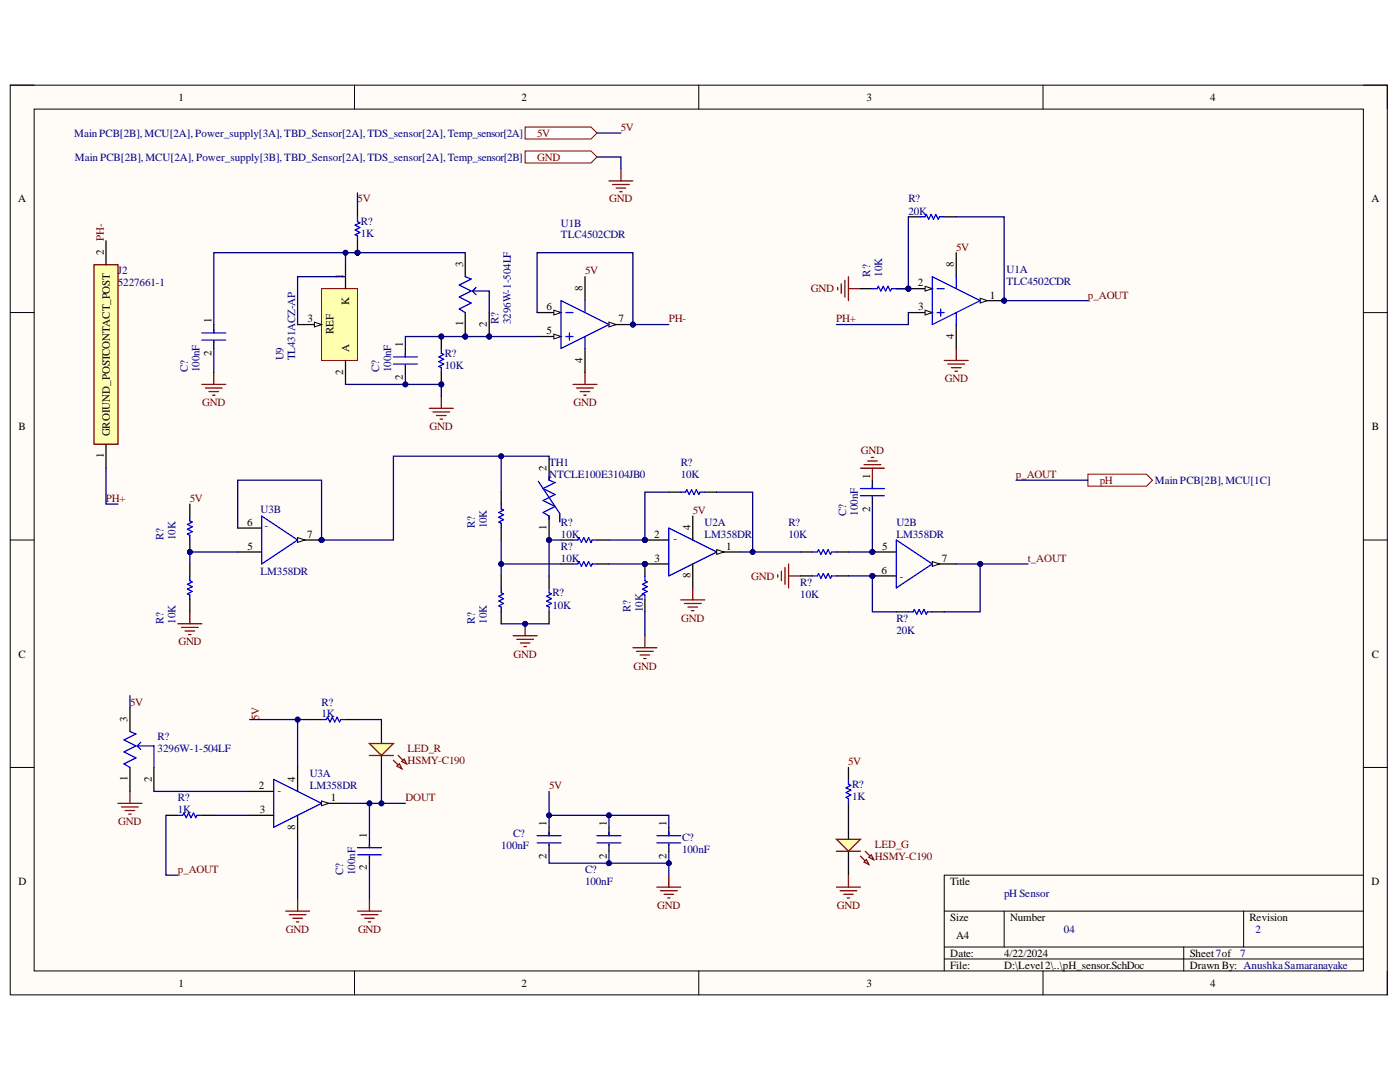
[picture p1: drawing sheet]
<svg xmlns="http://www.w3.org/2000/svg" width="279mm" height="216mm" viewBox="0 0 279 216" stroke-linecap="round" stroke-linejoin="round" font-family="sans-serif">
<defs><g id="words">
<g font-size="2.2">
<text x="35.6" y="20.1">1</text>
<text x="104.1" y="20.1">2</text>
<text x="172.9" y="20.1">3</text>
<text x="241.5" y="20.1">4</text>
<text x="3.6" y="40.4">A</text>
<text x="273.7" y="40.4">A</text>
<text x="20.7" y="50.9" transform="rotate(-90 20.7 50.9)">2</text>
<text x="92.4" y="53.3" transform="rotate(-90 92.4 53.3)">3</text>
<text x="190.3" y="53.3" transform="rotate(-90 190.3 53.3)">8</text>
<text x="68.5" y="55.7" transform="rotate(-90 68.5 55.7)">1</text>
<text x="116.3" y="58.1" transform="rotate(-90 116.3 58.1)">8</text>
<text x="183.1" y="57.1">2</text>
<text x="197.5" y="59.6">1</text>
<text x="42.2" y="64.5" transform="rotate(-90 42.2 64.5)">1</text>
<text x="61.4" y="64.3">3</text>
<text x="69.7" y="60.9" transform="rotate(-90 69.7 60.9)">K</text>
<text x="92.4" y="65.1" transform="rotate(-90 92.4 65.1)">1</text>
<text x="97.2" y="65.2" transform="rotate(-90 97.2 65.2)">2</text>
<text x="109.1" y="62">6</text>
<text x="123.4" y="64.3">7</text>
<text x="183.2" y="62">3</text>
<text x="42.2" y="71" transform="rotate(-90 42.2 71)">2</text>
<text x="66.5" y="66.7" transform="rotate(-90 66.5 66.7)">REF</text>
<text x="69.7" y="70.2" transform="rotate(-90 69.7 70.2)">A</text>
<text x="80.4" y="69.3" transform="rotate(-90 80.4 69.3)">1</text>
<text x="109.1" y="66.7">5</text>
<text x="190.3" y="67.7" transform="rotate(-90 190.3 67.7)">4</text>
<text x="68.5" y="74.8" transform="rotate(-90 68.5 74.8)">2</text>
<text x="80.4" y="75.8" transform="rotate(-90 80.4 75.8)">2</text>
<text x="116.3" y="72.4" transform="rotate(-90 116.3 72.4)">4</text>
<text x="3.7" y="85.8">B</text>
<text x="21.9" y="87" transform="rotate(-90 21.9 87)">GROIUND_POSTCONTACT_POST</text>
<text x="273.8" y="85.8">B</text>
<text x="20.7" y="91.4" transform="rotate(-90 20.7 91.4)">1</text>
<text x="109.1" y="93.9" transform="rotate(-90 109.1 93.9)">2</text>
<text x="173.7" y="95.6" transform="rotate(-90 173.7 95.6)">1</text>
<text x="49.3" y="105">6</text>
<text x="61.3" y="107.3">7</text>
<text x="109.1" y="105.7" transform="rotate(-90 109.1 105.7)">1</text>
<text x="130.5" y="107.3">2</text>
<text x="137.8" y="105.8" transform="rotate(-90 137.8 105.8)">4</text>
<text x="173.7" y="102.1" transform="rotate(-90 173.7 102.1)">2</text>
<text x="49.4" y="109.7">5</text>
<text x="130.6" y="112.1">3</text>
<text x="144.9" y="109.7">1</text>
<text x="176" y="109.7">5</text>
<text x="188" y="112.1">7</text>
<text x="137.8" y="115.4" transform="rotate(-90 137.8 115.4)">8</text>
<text x="176" y="114.5">6</text>
<text x="3.7" y="131.2">C</text>
<text x="273.8" y="131.2">C</text>
<text x="25.5" y="144.1" transform="rotate(-90 25.5 144.1)">3</text>
<text x="25.5" y="155.8" transform="rotate(-90 25.5 155.8)">1</text>
<text x="30.3" y="156" transform="rotate(-90 30.3 156)">2</text>
<text x="51.7" y="157.4">2</text>
<text x="58.9" y="156" transform="rotate(-90 58.9 156)">4</text>
<text x="66" y="159.9">1</text>
<text x="51.8" y="162.3">3</text>
<text x="58.9" y="165.6" transform="rotate(-90 58.9 165.6)">8</text>
<text x="73.2" y="167.2" transform="rotate(-90 73.2 167.2)">1</text>
<text x="109.1" y="164.8" transform="rotate(-90 109.1 164.8)">1</text>
<text x="121.1" y="164.8" transform="rotate(-90 121.1 164.8)">1</text>
<text x="133" y="164.8" transform="rotate(-90 133 164.8)">1</text>
<text x="73.2" y="173.7" transform="rotate(-90 73.2 173.7)">2</text>
<text x="109.1" y="171.3" transform="rotate(-90 109.1 171.3)">2</text>
<text x="121.1" y="171.3" transform="rotate(-90 121.1 171.3)">2</text>
<text x="133" y="171.3" transform="rotate(-90 133 171.3)">2</text>
<text x="3.7" y="176.6">D</text>
<text x="189.7" y="176.6">Title</text>
<text x="273.7" y="176.6">D</text>
<text x="189.7" y="183.7">Size</text>
<text x="201.6" y="183.7">Number</text>
<text x="249.3" y="183.7">Revision</text>
<text x="189.7" y="190.9">Date:</text>
<text x="190.8" y="187.4">A4</text>
<text x="200.4" y="190.9">4/22/2024</text>
<text x="237.4" y="190.9">Sheet7of</text>
<text x="35.6" y="196.9">1</text>
<text x="104.1" y="196.9">2</text>
<text x="172.9" y="196.9">3</text>
<text x="189.7" y="193.3">File:</text>
<text x="200.4" y="193.3">D:\Level2\..\pH_sensor.SchDoc</text>
<text x="237.4" y="193.3">Drawn By: AnushkaSamaranayake</text>
<text x="241.5" y="196.9">4</text>
</g>
<g font-size="2.2" fill="#000080">
<text x="14.8" y="27.3">Main PCB[2B], MCU[2A], Power_supply[3A], TBD_Sensor[2A], TDS_sensor[2A], Temp_sensor[2A]</text>
<text x="15" y="32.1">Main PCB[2B], MCU[2A], Power_supply[3B], TBD_Sensor[2A], TDS_sensor[2A], Temp_sensor[2B]</text>
<text x="181.3" y="40.4">R?</text>
<text x="72" y="45">R?</text>
<text x="72" y="47.3">1K</text>
<text x="111.9" y="45.2">U1B</text>
<text x="111.9" y="47.6">TLC4502CDR</text>
<text x="181.3" y="42.9">20K</text>
<text x="23.5" y="54.8">J2</text>
<text x="23.5" y="57.1">5227661-1</text>
<text x="173.7" y="55.2" transform="rotate(-90 173.7 55.2)">R?</text>
<text x="176" y="55.2" transform="rotate(-90 176 55.2)">10K</text>
<text x="200.9" y="54.5">U1A</text>
<text x="200.9" y="56.9">TLC4502CDR</text>
<text x="99.5" y="64.7" transform="rotate(-90 99.5 64.7)">R?</text>
<text x="102" y="64.7" transform="rotate(-90 102 64.7)">3296W-1-504LF</text>
<text x="56.6" y="71.9" transform="rotate(-90 56.6 71.9)">U9</text>
<text x="58.9" y="71.9" transform="rotate(-90 58.9 71.9)">TL431ACZ-AP</text>
<text x="88.8" y="71.2">R?</text>
<text x="37.5" y="74.3" transform="rotate(-90 37.5 74.3)">C?</text>
<text x="39.8" y="74.3" transform="rotate(-90 39.8 74.3)">100nF</text>
<text x="75.7" y="74.3" transform="rotate(-90 75.7 74.3)">C?</text>
<text x="78" y="74.3" transform="rotate(-90 78 74.3)">100nF</text>
<text x="88.8" y="73.6">10K</text>
<text x="109.6" y="93">TH1</text>
<text x="109.6" y="95.4">NTCLE100E3104JB0</text>
<text x="135.9" y="93">R?</text>
<text x="135.9" y="95.4">10K</text>
<text x="230.5" y="96.6">Main PCB[2B], MCU[1C]</text>
<text x="32.6" y="107.8" transform="rotate(-90 32.6 107.8)">R?</text>
<text x="35" y="107.8" transform="rotate(-90 35 107.8)">10K</text>
<text x="52" y="102.3">U3B</text>
<text x="53.5" y="104.6" transform="rotate(-180 53.5 104.6)">-</text>
<text x="94.8" y="105.4" transform="rotate(-90 94.8 105.4)">R?</text>
<text x="97.2" y="105.4" transform="rotate(-90 97.2 105.4)">10K</text>
<text x="111.9" y="105">R?</text>
<text x="111.9" y="107.3">10K</text>
<text x="135.1" y="107.2" transform="rotate(-180 135.1 107.2)">-</text>
<text x="140.6" y="105">U2A</text>
<text x="140.6" y="107.3">LM358DR</text>
<text x="157.4" y="105">R?</text>
<text x="157.4" y="107.3">10K</text>
<text x="168.9" y="102.9" transform="rotate(-90 168.9 102.9)">C?</text>
<text x="171.2" y="102.9" transform="rotate(-90 171.2 102.9)">100nF</text>
<text x="178.9" y="105">U2B</text>
<text x="178.9" y="107.3">LM358DR</text>
<text x="111.9" y="109.7">R?</text>
<text x="111.9" y="112.1">10K</text>
<text x="52" y="114.7">LM358DR</text>
<text x="110.3" y="119">R?</text>
<text x="159.7" y="116.9">R?</text>
<text x="159.7" y="119.2">10K</text>
<text x="179.6" y="115.7">-</text>
<text x="32.6" y="124.5" transform="rotate(-90 32.6 124.5)">R?</text>
<text x="35" y="124.5" transform="rotate(-90 35 124.5)">10K</text>
<text x="94.8" y="124.5" transform="rotate(-90 94.8 124.5)">R?</text>
<text x="97.2" y="124.5" transform="rotate(-90 97.2 124.5)">10K</text>
<text x="110.3" y="121.4">10K</text>
<text x="125.8" y="122.1" transform="rotate(-90 125.8 122.1)">R?</text>
<text x="128.3" y="122.1" transform="rotate(-90 128.3 122.1)">10K</text>
<text x="178.9" y="124.1">R?</text>
<text x="178.9" y="126.4">20K</text>
<text x="64.2" y="140.8">R?</text>
<text x="64.2" y="143.2">1K</text>
<text x="31.5" y="147.7">R?</text>
<text x="31.5" y="150.1">3296W-1-504LF</text>
<text x="61.8" y="155.1">U3A</text>
<text x="35.5" y="159.9">R?</text>
<text x="56.1" y="157.4" transform="rotate(-180 56.1 157.4)">-</text>
<text x="61.8" y="157.4">LM358DR</text>
<text x="170" y="157.3">R?</text>
<text x="170" y="159.6">1K</text>
<text x="35.5" y="162.3">1K</text>
<text x="102.4" y="167">C?</text>
<text x="136.1" y="167.8">C?</text>
<text x="100" y="169.4">100nF</text>
<text x="136.1" y="170.1">100nF</text>
<text x="68.5" y="174.6" transform="rotate(-90 68.5 174.6)">C?</text>
<text x="70.9" y="174.6" transform="rotate(-90 70.9 174.6)">100nF</text>
<text x="116.8" y="174.2">C?</text>
<text x="116.8" y="176.6">100nF</text>
<text x="200.4" y="179">pH Sensor</text>
<text x="212.3" y="186.2">04</text>
<text x="247.5" y="190.9">7</text>
<text x="250.5" y="186.2">2</text>
</g>
<g font-size="2.2" fill="#800000">
<text x="107.2" y="27.3">5V</text>
<text x="123.9" y="26.1">5V</text>
<text x="107.2" y="32.1">GND</text>
<text x="71.4" y="40.4">5V</text>
<text x="121.6" y="40.4">GND</text>
<text x="20.7" y="48" transform="rotate(-90 20.7 48)">PH-</text>
<text x="190.8" y="50">5V</text>
<text x="116.8" y="54.8">5V</text>
<text x="161.8" y="58.3">GND</text>
<text x="217.1" y="59.6">p_AOUT</text>
<text x="133.5" y="64.3">PH-</text>
<text x="166.9" y="64.3">PH+</text>
<text x="188.6" y="76.2">GND</text>
<text x="40.3" y="81.1">GND</text>
<text x="114.5" y="81.1">GND</text>
<text x="85.7" y="85.8">GND</text>
<text x="171.8" y="90.6">GND</text>
<text x="202.8" y="95.4">p_AOUT</text>
<text x="21.1" y="100.1">PH+</text>
<text x="37.9" y="100.1">5V</text>
<text x="219.5" y="96.6">pH</text>
<text x="138.2" y="102.5">5V</text>
<text x="205.1" y="112.1">t_AOUT</text>
<text x="149.9" y="115.7">GND</text>
<text x="136" y="124.1">GND</text>
<text x="35.6" y="128.8">GND</text>
<text x="102.5" y="131.2">GND</text>
<text x="126.4" y="133.6">GND</text>
<text x="26" y="140.8">5V</text>
<text x="51.7" y="143.6" transform="rotate(-90 51.7 143.6)">5V</text>
<text x="81.3" y="150.1">LED_R</text>
<text x="81.3" y="152.5">HSMY-C190</text>
<text x="169.3" y="152.7">5V</text>
<text x="80.9" y="159.9">DOUT</text>
<text x="109.6" y="157.4">5V</text>
<text x="23.6" y="164.6">GND</text>
<text x="174.6" y="169.2">LED_G</text>
<text x="174.6" y="171.6">HSMY-C190</text>
<text x="35.5" y="174.2">p_AOUT</text>
<text x="131.1" y="181.4">GND</text>
<text x="167" y="181.4">GND</text>
<text x="57.1" y="186.2">GND</text>
<text x="71.4" y="186.2">GND</text>
</g>
</g></defs>
<path d="M2 17h274.9v181.5h-274.9z" fill-rule="evenodd" fill="#fffcf8"/>
<path d="M2 17h274.9v181.5h-274.9z" fill="none" stroke="#000" stroke-width=".2"/>
<path d="M6.8 21.8h265.3v171.9h-265.3z" fill-rule="evenodd" fill="#fffcf8"/>
<g fill="none" stroke="#000" stroke-width=".2">
<path d="M2 17h4.8M70.7 17v4.8M139.5 17v4.8M208.2 17v4.8M272.1 17h4.8v4.8M6.8 21.8h265.3v171.9h-265.3zM2 62.4h4.8M272.1 62.4h4.8M2 107.8h4.8M272.1 107.8h4.8M2 153.1h4.8M272.1 153.1h4.8"/>
<path d="M272.1 174.6h-83.7v19.1M70.7 193.7v4.8M139.5 193.7v4.8M188.4 181.8h83.7M188.4 189h83.7M188.4 191.4h83.7M200.4 181.8v7.2M208.2 193.7v4.8M236.2 189v4.7M248.2 181.8v7.2M276.9 193.7v4.8"/>
</g>
<circle cx="200.4" cy="60" r=".48" fill="#000080"/>
<circle cx="200.4" cy="60" r=".48" fill="none" stroke="#000080" stroke-width=".2"/>
<circle cx="181.3" cy="57.6" r=".48" fill="#000080"/>
<circle cx="181.3" cy="57.6" r=".48" fill="none" stroke="#000080" stroke-width=".2"/>
<path d="M195.6 60h4.8" fill="none" stroke="#000" stroke-width=".25"/>
<path d="M195.6 59.5l1.5 .5-1.5 .5z" fill="#f8fcff"/>
<path d="M195.6 59.5l1.5 .5-1.5 .5z" fill="none" stroke="#000" stroke-width=".2"/>
<circle cx="200.4" cy="60" r=".48" fill="#000080"/>
<circle cx="200.4" cy="60" r=".48" fill="none" stroke="#000080" stroke-width=".2"/>
<path d="M181.3 62.4h4.8" fill="none" stroke="#000" stroke-width=".25"/>
<path d="M184.6 61.9l1.5 .5-1.5 .5z" fill="#f8fcff"/>
<path d="M184.6 61.9l1.5 .5-1.5 .5z" fill="none" stroke="#000" stroke-width=".2"/>
<path d="M181.3 57.6h4.8" fill="none" stroke="#000" stroke-width=".25"/>
<path d="M184.6 57.1l1.5 .5-1.5 .5z" fill="#f8fcff"/>
<path d="M184.6 57.1l1.5 .5-1.5 .5z" fill="none" stroke="#000" stroke-width=".2"/>
<circle cx="181.3" cy="57.6" r=".48" fill="#000080"/>
<circle cx="181.3" cy="57.6" r=".48" fill="none" stroke="#000080" stroke-width=".2"/>
<path d="M190.8 50.4v4.8M190.8 64.8v4.7" fill="none" stroke="#000" stroke-width=".25"/>
<path d="M186.1 55.2l9.5 4.8-9.5 4.8zM187 57.6h1.4M190.8 55.2v2.4M187 62.4h1.4M187.7 61.7v1.4M190.8 62.4v2.4" fill="none" stroke="#00f" stroke-width=".25"/>
<circle cx="126.3" cy="64.8" r=".48" fill="#000080"/>
<circle cx="126.3" cy="64.8" r=".48" fill="none" stroke="#000080" stroke-width=".2"/>
<path d="M121.5 64.8h4.8" fill="none" stroke="#000" stroke-width=".25"/>
<path d="M121.5 64.3l1.5 .5-1.5 .4z" fill="#f8fcff"/>
<path d="M121.5 64.3l1.5 .5-1.5 .4z" fill="none" stroke="#000" stroke-width=".2"/>
<circle cx="126.3" cy="64.8" r=".48" fill="#000080"/>
<circle cx="126.3" cy="64.8" r=".48" fill="none" stroke="#000080" stroke-width=".2"/>
<path d="M107.2 67.1h4.8" fill="none" stroke="#000" stroke-width=".25"/>
<path d="M110.5 66.7l1.5 .4-1.5 .5z" fill="#f8fcff"/>
<path d="M110.5 66.7l1.5 .4-1.5 .5z" fill="none" stroke="#000" stroke-width=".2"/>
<path d="M107.2 62.4h4.8" fill="none" stroke="#000" stroke-width=".25"/>
<path d="M110.5 61.9l1.5 .5-1.5 .5z" fill="#f8fcff"/>
<path d="M110.5 61.9l1.5 .5-1.5 .5z" fill="none" stroke="#000" stroke-width=".2"/>
<path d="M112 60l9.5 4.8-9.5 4.7zM116.8 60v2.4M112.9 62.4h1.5M112.9 67.1h1.5M113.6 66.4v1.5M116.8 67.1v2.4" fill="none" stroke="#00f" stroke-width=".25"/>
<path d="M116.8 55.2v4.8M116.8 69.5v4.8M76.1 143.6v4.8M76.1 150.7v4.8" fill="none" stroke="#000" stroke-width=".25"/>
<path d="M73.7 148.4h4.8l-2.4 2.3z" fill="#ffffb0"/>
<path d="M73.7 148.4h4.8l-2.4 2.3zM78.5 151.7l1.7 1.7M79.5 150.7l1.6 1.7" fill="none" stroke="#800000" stroke-width=".25"/>
<path d="M79.7 152.4l.5 1-1-.5z" fill="#ffffb0"/>
<path d="M79.7 152.4l.5 1-1-.5z" fill="none" stroke="#800000" stroke-width=".25"/>
<path d="M80.2 151.9l.5-.4 .4 .9z" fill="#ffffb0"/>
<path d="M73.7 150.7h4.8M80.2 151.9l.5-.4 .4 .9z" fill="none" stroke="#800000" stroke-width=".25"/>
<path d="M169.3 162.7v4.8M169.3 169.9v4.7" fill="none" stroke="#000" stroke-width=".25"/>
<path d="M166.9 167.5h4.8l-2.4 2.4z" fill="#ffffb0"/>
<path d="M166.9 167.5h4.8l-2.4 2.4zM171.7 170.8l1.7 1.7M172.7 169.9l1.6 1.6" fill="none" stroke="#800000" stroke-width=".25"/>
<path d="M172.9 171.5l.5 1-1-.5z" fill="#ffffb0"/>
<path d="M172.9 171.5l.5 1-1-.5z" fill="none" stroke="#800000" stroke-width=".25"/>
<path d="M173.4 171.1l.5-.5 .4 .9z" fill="#ffffb0"/>
<g fill="none" stroke="#800000" stroke-width=".25">
<path d="M167.2 57.4v.4M167.9 56.6v2M168.6 55.9v3.4M169.3 55.2v4.8M169.3 57.6h2.4M88.1 79.1v2.4M114.4 76.7h4.7M115.1 77.4h3.3M115.8 78.1h1.9M116.5 78.9h.5M116.8 74.3v2.4M85.7 81.5h4.8"/>
<path d="M86.4 82.2h3.3M87.1 82.9h1.9M87.8 83.6h.5M35.5 124.5h4.8M36.2 125.2h3.4M36.9 125.9h1.9M37.6 126.6h.5M37.9 122.1v2.4M102.4 126.9h4.8M103.1 127.6h3.4M103.8 128.3h2M104.6 129h.4"/>
<path d="M104.8 124.5v2.4M126.3 129.3h4.8M127 130h3.4M127.7 130.7h2M128.5 131.4h.4M128.7 126.9v2.4M166.9 169.9h4.8M173.4 171.1l.5-.5 .4 .9z"/>
</g>
<circle cx="104.8" cy="124.5" r=".48" fill="#000080"/>
<circle cx="104.8" cy="124.5" r=".48" fill="none" stroke="#000080" stroke-width=".2"/>
<g fill="none" stroke="#800000" stroke-width=".25">
<path d="M171.7 93.4h4.8M172.4 92.7h3.4M173.2 92h1.9M173.9 91.3h.4M174.1 93.4v2.4M155.2 114.7v.5M155.9 114v1.9M156.7 113.2v3.4M157.4 112.5v4.8M157.4 114.9h2.4M25.9 157.9v2.4M23.5 160.3h4.8"/>
<path d="M24.3 161h3.3M25 161.7h1.9M25.7 162.5h.5M59.4 179.4v2.4M73.7 179.4v2.4M131.1 177h4.8M131.8 177.7h3.4M132.5 178.5h1.9M133.2 179.2h.5M133.5 174.6v2.4M166.9 177h4.8M167.7 177.7h3.3"/>
<path d="M168.4 178.5h1.9M169.1 179.2h.5M169.3 174.6v2.4M57 181.8h4.8M57.7 182.5h3.4M58.4 183.2h1.9M59.2 183.9h.4M71.3 181.8h4.8M72.1 182.5h3.3M72.8 183.2h1.9M73.5 183.9h.5"/>
</g>
<path d="M104.8 25.4h13.1l1.2 1.1-1.2 1.2h-13.1z" fill-rule="evenodd" fill="#fff"/>
<path d="M104.8 25.4h13.1l1.2 1.1-1.2 1.2h-13.1z" fill="none" stroke="#800000" stroke-width=".2"/>
<path d="M217.1 94.6h11.7l1.2 1.2-1.2 1.2h-11.7z" fill-rule="evenodd" fill="#fff"/>
<path d="M217.1 94.6h11.7l1.2 1.2-1.2 1.2h-11.7z" fill="none" stroke="#800000" stroke-width=".2"/>
<path d="M104.8 30.1h13.1l1.2 1.2-1.2 1.2h-13.1z" fill-rule="evenodd" fill="#fff"/>
<path d="M104.8 30.1h13.1l1.2 1.2-1.2 1.2h-13.1z" fill="none" stroke="#800000" stroke-width=".2"/>
<path d="M121.5 36.1h4.8M122.2 36.8h3.4M123 37.5h1.9M123.7 38.2h.5M123.9 33.7v2.4M188.4 71.9h4.8M189.2 72.6h3.3M189.9 73.4h1.9M190.6 74.1h.5M190.8 69.5v2.4" fill="none" stroke="#800000" stroke-width=".25"/>
<path d="M54.6 155.5l9.6 4.8-9.6 4.8z" fill="none" stroke="#00f" stroke-width=".25"/>
<path d="M49.8 157.9h4.8M49.8 162.7h4.8M64.2 160.3h4.8" fill="none" stroke="#000" stroke-width=".25"/>
<path d="M64.2 159.8l1.4 .5-1.4 .5z" fill="#f8fcff"/>
<path d="M64.2 159.8l1.4 .5-1.4 .5z" fill="none" stroke="#000" stroke-width=".2"/>
<path d="M59.4 153.1v4.8M59.4 162.7v4.8" fill="none" stroke="#000" stroke-width=".25"/>
<circle cx="64.2" cy="107.8" r=".48" fill="#000080"/>
<circle cx="64.2" cy="107.8" r=".48" fill="none" stroke="#000080" stroke-width=".2"/>
<path d="M52.2 103l7.2 4.8-7.2 4.7z" fill="none" stroke="#00f" stroke-width=".25"/>
<path d="M47.4 110.1h4.8M47.4 105.4h4.8M59.4 107.8h4.8" fill="none" stroke="#000" stroke-width=".25"/>
<path d="M59.4 107.3l1.4 .5-1.4 .4z" fill="#f8fcff"/>
<path d="M59.4 107.3l1.4 .5-1.4 .4z" fill="none" stroke="#000" stroke-width=".2"/>
<circle cx="64.2" cy="107.8" r=".48" fill="#000080"/>
<circle cx="64.2" cy="107.8" r=".48" fill="none" stroke="#000080" stroke-width=".2"/>
<path d="M18.8 52.8h4.7v35.8h-4.7z" fill-rule="evenodd" fill="#ffffb0"/>
<path d="M18.8 52.8h4.7v35.8h-4.7z" fill="none" stroke="#800000" stroke-width=".25"/>
<path d="M21.2 48v4.8M21.2 88.6v4.8" fill="none" stroke="#000" stroke-width=".25"/>
<circle cx="71.3" cy="50.4" r=".48" fill="#000080"/>
<circle cx="71.3" cy="50.4" r=".48" fill="none" stroke="#000080" stroke-width=".2"/>
<path d="M71.3 48v2.4" fill="none" stroke="#000" stroke-width=".25"/>
<circle cx="71.3" cy="50.4" r=".48" fill="#000080"/>
<circle cx="71.3" cy="50.4" r=".48" fill="none" stroke="#000080" stroke-width=".2"/>
<path d="M71.3 40.9v2.4M169.3 153.1v2.4M169.3 160.3v2.4" fill="none" stroke="#000" stroke-width=".25"/>
<path d="M71.3 43.3v.9l.5 .3-.9 .4 .9 .5-.9 .5 .9 .5-.9 .4 .4 .3v.9M169.3 155.5v1l.5 .2-1 .5 1 .5-1 .5 1 .4-1 .5 .5 .2v1" fill="none" stroke="#00f" stroke-width=".25"/>
<circle cx="128.7" cy="112.5" r=".48" fill="#000080"/>
<circle cx="128.7" cy="112.5" r=".48" fill="none" stroke="#000080" stroke-width=".2"/>
<circle cx="128.7" cy="107.8" r=".48" fill="#000080"/>
<circle cx="128.7" cy="107.8" r=".48" fill="none" stroke="#000080" stroke-width=".2"/>
<path d="M133.5 105.4l9.5 4.7-9.5 4.8z" fill="none" stroke="#00f" stroke-width=".25"/>
<path d="M128.7 112.5h4.8" fill="none" stroke="#000" stroke-width=".25"/>
<circle cx="128.7" cy="112.5" r=".48" fill="#000080"/>
<circle cx="128.7" cy="112.5" r=".48" fill="none" stroke="#000080" stroke-width=".2"/>
<path d="M128.7 107.8h4.8" fill="none" stroke="#000" stroke-width=".25"/>
<circle cx="128.7" cy="107.8" r=".48" fill="#000080"/>
<circle cx="128.7" cy="107.8" r=".48" fill="none" stroke="#000080" stroke-width=".2"/>
<path d="M143 110.1h4.8" fill="none" stroke="#000" stroke-width=".25"/>
<path d="M143 109.7l1.5 .4-1.5 .5z" fill="#f8fcff"/>
<path d="M143 109.7l1.5 .4-1.5 .5z" fill="none" stroke="#000" stroke-width=".2"/>
<path d="M138.3 103v4.8M138.3 112.5v4.8" fill="none" stroke="#000" stroke-width=".25"/>
<circle cx="174.1" cy="110.1" r=".48" fill="#000080"/>
<circle cx="174.1" cy="110.1" r=".48" fill="none" stroke="#000080" stroke-width=".2"/>
<circle cx="174.1" cy="114.9" r=".48" fill="#000080"/>
<circle cx="174.1" cy="114.9" r=".48" fill="none" stroke="#000080" stroke-width=".2"/>
<path d="M178.9 107.8l7.2 4.7-7.2 4.8z" fill="none" stroke="#00f" stroke-width=".25"/>
<path d="M174.1 110.1h4.8" fill="none" stroke="#000" stroke-width=".25"/>
<circle cx="174.1" cy="110.1" r=".48" fill="#000080"/>
<circle cx="174.1" cy="110.1" r=".48" fill="none" stroke="#000080" stroke-width=".2"/>
<path d="M174.1 114.9h4.8" fill="none" stroke="#000" stroke-width=".25"/>
<circle cx="174.1" cy="114.9" r=".48" fill="#000080"/>
<circle cx="174.1" cy="114.9" r=".48" fill="none" stroke="#000080" stroke-width=".2"/>
<path d="M186.1 112.5h4.7" fill="none" stroke="#000" stroke-width=".25"/>
<path d="M186.1 112.1l1.4 .4-1.4 .5z" fill="#f8fcff"/>
<path d="M186.1 112.1l1.4 .4-1.4 .5z" fill="none" stroke="#000" stroke-width=".2"/>
<path d="M61.8 143.6h2.4M69 143.6h2.3M33.1 162.7h2.4M40.3 162.7h2.4" fill="none" stroke="#000" stroke-width=".25"/>
<path d="M64.2 143.6h.9l.3-.5 .4 1 .5-1 .5 1 .5-1 .5 1 .2-.5h1M35.5 162.7h1l.2-.5 .5 1 .4-1 .5 1 .5-1 .5 1 .2-.5h1" fill="none" stroke="#00f" stroke-width=".25"/>
<path d="M135.9 119.7h4.7M138.3 117.3v2.4M136.6 120.4h3.3M137.3 121.1h1.9M138 121.8h.5" fill="none" stroke="#800000" stroke-width=".25"/>
<path d="M64.2 57.6h7.1v14.3h-7.1z" fill-rule="evenodd" fill="#ffffb0"/>
<path d="M64.2 57.6h7.1v14.3h-7.1z" fill="none" stroke="#800000" stroke-width=".2"/>
<path d="M59.4 64.8h4.8" fill="none" stroke="#000" stroke-width=".25"/>
<path d="M62.7 64.3l1.5 .5-1.5 .4z" fill="#f8fcff"/>
<path d="M62.7 64.3l1.5 .5-1.5 .4z" fill="none" stroke="#000" stroke-width=".2"/>
<path d="M69 52.8v4.8M69 71.9v4.8M25.9 141.2v4.8M25.9 153.1v4.8M30.7 153.1v4.8" fill="none" stroke="#000" stroke-width=".25"/>
<path d="M40.3 76.7h4.8M41 77.4h3.3M41.7 78.1h1.9M42.4 78.9h.5M42.7 74.3v2.4" fill="none" stroke="#800000" stroke-width=".25"/>
<path d="M25.9 146l1.2 .4-2.4 1.2 2.4 1.2-2.4 1.2 2.4 1.2-2.4 1.2 1.2 .7M27.6 148.8h3.1v4.3M28.1 148.1l-.7 .7 .7 .8" fill="none" stroke="#00f" stroke-width=".25"/>
<circle cx="92.9" cy="67.1" r=".48" fill="#000080"/>
<circle cx="92.9" cy="67.1" r=".48" fill="none" stroke="#000080" stroke-width=".2"/>
<circle cx="97.6" cy="67.1" r=".48" fill="#000080"/>
<circle cx="97.6" cy="67.1" r=".48" fill="none" stroke="#000080" stroke-width=".2"/>
<path d="M92.8 55.2l1.2 .5-2.3 1.2 2.3 1.2-2.3 1.2 2.3 1.2-2.3 1.2 1.1 .7M94.5 58.1h3.1v4.3M95 57.4l-.7 .7 .7 .7" fill="none" stroke="#00f" stroke-width=".25"/>
<path d="M92.8 62.4v4.7" fill="none" stroke="#000" stroke-width=".25"/>
<circle cx="92.9" cy="67.1" r=".48" fill="#000080"/>
<circle cx="92.9" cy="67.1" r=".48" fill="none" stroke="#000080" stroke-width=".2"/>
<path d="M92.8 50.4v4.8M97.6 62.4v4.7" fill="none" stroke="#000" stroke-width=".25"/>
<circle cx="97.6" cy="67.1" r=".48" fill="#000080"/>
<circle cx="97.6" cy="67.1" r=".48" fill="none" stroke="#000080" stroke-width=".2"/>
<circle cx="109.6" cy="107.8" r=".48" fill="#000080"/>
<circle cx="109.6" cy="107.8" r=".48" fill="none" stroke="#000080" stroke-width=".2"/>
<path d="M109.6 103v4.8" fill="none" stroke="#000" stroke-width=".25"/>
<circle cx="109.6" cy="107.8" r=".48" fill="#000080"/>
<circle cx="109.6" cy="107.8" r=".48" fill="none" stroke="#000080" stroke-width=".2"/>
<g fill="none" stroke="#000" stroke-width=".25">
<path d="M42.7 64.8v1.6M42.7 68.1v1.4M80.9 69.5v1.7M80.9 72.9v1.4M109.6 91v4.8M174.1 95.8v1.7M174.1 99.2v1.4M37.9 112.5v2.4M37.9 119.7v2.4M159.8 114.9h2.4M166.9 114.9h2.4M73.7 167.5v1.6"/>
<path d="M73.7 170.8v1.4M109.6 165.1v1.7M109.6 168.4v1.5M121.5 165.1v1.7M121.5 168.4v1.5M133.5 165.1v1.7M133.5 168.4v1.5"/>
</g>
<g fill="none" stroke="#00f" stroke-width=".25">
<path d="M40.3 66.4h4.8M40.3 67.9h4.8M42.7 65.7v.7M42.7 68.1v.2M78.5 71.2h4.8M78.5 72.6h4.8M80.9 70.5v.7M80.9 72.9v.2M107.4 96.1l4.3 6.4v1.7M109.6 95.1v.7l1.2 .5-2.4 1.2 2.4 1.2-2.4 1.2 2.4 1.2-2.4 1.2 1.2 .7v.7M171.7 97.5h4.8M171.7 98.9h4.8"/>
<path d="M174.1 96.8v.7M174.1 99.2v.2M37.9 114.9v1l.5 .2-1 .5 1 .5-1 .4 1 .5-1 .5 .5 .2v1M162.2 114.9h.9l.3-.5 .4 1 .5-1 .5 1 .5-1 .4 1 .3-.5h.9M71.3 169.1h4.8M71.3 170.6h4.8M73.7 168.4v.7M73.7 170.8v.3M107.2 166.8h4.8M107.2 168.2h4.8M109.6 166v.8M109.6 168.4v.3"/>
<path d="M119.1 166.8h4.8M119.1 168.2h4.8M121.5 166v.8M121.5 168.4v.3M131.1 166.8h4.8M131.1 168.2h4.8M133.5 166v.8M133.5 168.4v.3"/>
</g>
<circle cx="37.9" cy="110.1" r=".48" fill="#000080"/>
<circle cx="37.9" cy="110.1" r=".48" fill="none" stroke="#000080" stroke-width=".2"/>
<path d="M37.9 100.6v2.4M37.9 107.8v2.3" fill="none" stroke="#000" stroke-width=".25"/>
<circle cx="37.9" cy="110.1" r=".48" fill="#000080"/>
<circle cx="37.9" cy="110.1" r=".48" fill="none" stroke="#000080" stroke-width=".2"/>
<path d="M37.9 103v.9l.5 .3-1 .4 1 .5-1 .5 1 .5-1 .5 .5 .2v1" fill="none" stroke="#00f" stroke-width=".25"/>
<circle cx="88.1" cy="67.1" r=".48" fill="#000080"/>
<circle cx="88.1" cy="67.1" r=".48" fill="none" stroke="#000080" stroke-width=".2"/>
<circle cx="88.1" cy="76.7" r=".48" fill="#000080"/>
<circle cx="88.1" cy="76.7" r=".48" fill="none" stroke="#000080" stroke-width=".2"/>
<path d="M88.1 67.1v2.4" fill="none" stroke="#000" stroke-width=".25"/>
<circle cx="88.1" cy="67.1" r=".48" fill="#000080"/>
<circle cx="88.1" cy="67.1" r=".48" fill="none" stroke="#000080" stroke-width=".2"/>
<path d="M88.1 74.3v2.4" fill="none" stroke="#000" stroke-width=".25"/>
<circle cx="88.1" cy="76.7" r=".48" fill="#000080"/>
<circle cx="88.1" cy="76.7" r=".48" fill="none" stroke="#000080" stroke-width=".2"/>
<path d="M183.7 43.3h.9l.3-.5 .4 .9 .5-.9 .5 .9 .5-.9 .5 .9 .2-.4h.9M88.1 69.5v1l.4 .2-.9 .5 .9 .5-.9 .5 .9 .4-.9 .5 .5 .3v.9M135.9 98.2h.9l.3-.5 .4 1 .5-1 .5 1 .5-1 .5 1 .2-.5h.9" fill="none" stroke="#00f" stroke-width=".25"/>
<path d="M181.3 43.3h2.4M188.4 43.3h2.4M133.5 98.2h2.4M140.6 98.2h2.4" fill="none" stroke="#000" stroke-width=".25"/>
<circle cx="128.7" cy="112.5" r=".48" fill="#000080"/>
<circle cx="128.7" cy="112.5" r=".48" fill="none" stroke="#000080" stroke-width=".2"/>
<path d="M128.7 112.5v2.4" fill="none" stroke="#000" stroke-width=".25"/>
<circle cx="128.7" cy="112.5" r=".48" fill="#000080"/>
<circle cx="128.7" cy="112.5" r=".48" fill="none" stroke="#000080" stroke-width=".2"/>
<g fill="none" stroke="#000" stroke-width=".25">
<path d="M100 98.2v2.4M100 105.4v2.4M100 114.9v2.4M109.6 114.9v2.4M112 112.5h2.4M112 107.8h2.4M119.1 112.5h2.4M119.1 107.8h2.4M128.7 119.7v2.4M159.8 110.1h2.4M166.9 110.1h2.4M100 122.1v2.4"/>
<path d="M109.6 122.1v2.4"/>
</g>
<path d="M100 100.6v.9l.5 .3-1 .5 1 .4-1 .5 1 .5-1 .5 .5 .2v1M100 117.3v1l.5 .2-1 .5 1 .5-1 .4 1 .5-1 .5 .5 .2v1M109.6 117.3v1l.5 .2-1 .5 1 .5-1 .4 1 .5-1 .5 .5 .2v1M114.4 112.5h.9l.3-.4 .4 .9 .5-.9 .5 .9 .5-.9 .4 .9 .3-.5h.9M114.4 107.8h.9l.3-.5 .4 .9 .5-.9 .5 .9 .5-.9 .4 .9 .3-.4h.9M128.7 114.9v1l.5 .2-1 .5 1 .5-1 .4 1 .5-1 .5 .5 .2v1M162.2 110.1h.9l.3-.4 .4 .9 .5-.9 .5 .9 .5-.9 .4 .9 .3-.5h.9" fill="none" stroke="#00f" stroke-width=".25"/>
<circle cx="181.3" cy="57.6" r=".48" fill="#000080"/>
<circle cx="181.3" cy="57.6" r=".48" fill="none" stroke="#000080" stroke-width=".2"/>
<path d="M178.9 57.6h2.4" fill="none" stroke="#000" stroke-width=".25"/>
<circle cx="181.3" cy="57.6" r=".48" fill="#000080"/>
<circle cx="181.3" cy="57.6" r=".48" fill="none" stroke="#000080" stroke-width=".2"/>
<path d="M171.7 57.6h2.4M178.9 122.1h2.4M186.1 122.1h2.3" fill="none" stroke="#000" stroke-width=".25"/>
<path d="M174.1 57.6h1l.2-.5 .5 1 .5-1 .4 1 .5-1 .5 1 .2-.5h1M181.3 122.1h.9l.3-.5 .5 1 .4-1 .5 1 .5-1 .5 1 .2-.5h1" fill="none" stroke="#00f" stroke-width=".25"/>
<path d="M107.2 62.4v-12h19.1v14.4h7.2" fill="none" stroke="#000080" stroke-width=".25"/>
<circle cx="126.3" cy="64.8" r=".48" fill="#000080"/>
<circle cx="126.3" cy="64.8" r=".48" fill="none" stroke="#000080" stroke-width=".2"/>
<path d="M181.3 43.3v14.3h-2.4" fill="none" stroke="#000080" stroke-width=".25"/>
<circle cx="181.3" cy="57.6" r=".48" fill="#000080"/>
<circle cx="181.3" cy="57.6" r=".48" fill="none" stroke="#000080" stroke-width=".2"/>
<path d="M190.8 43.3h9.6v16.7" fill="none" stroke="#000080" stroke-width=".25"/>
<circle cx="200.4" cy="60" r=".48" fill="#000080"/>
<circle cx="200.4" cy="60" r=".48" fill="none" stroke="#000080" stroke-width=".2"/>
<path d="M200.4 60h16.7" fill="none" stroke="#000080" stroke-width=".25"/>
<circle cx="200.4" cy="60" r=".48" fill="#000080"/>
<circle cx="200.4" cy="60" r=".48" fill="none" stroke="#000080" stroke-width=".2"/>
<path d="M181.3 62.4v2.4h-14.4M47.4 105.4v-9.6h16.8v12" fill="none" stroke="#000080" stroke-width=".25"/>
<circle cx="64.2" cy="107.8" r=".48" fill="#000080"/>
<circle cx="64.2" cy="107.8" r=".48" fill="none" stroke="#000080" stroke-width=".2"/>
<path d="M112 107.8h-2.4v7.1" fill="none" stroke="#000080" stroke-width=".25"/>
<circle cx="109.6" cy="107.8" r=".48" fill="#000080"/>
<circle cx="109.6" cy="107.8" r=".48" fill="none" stroke="#000080" stroke-width=".2"/>
<path d="M100 112.5h12" fill="none" stroke="#000080" stroke-width=".25"/>
<circle cx="100" cy="112.5" r=".48" fill="#000080"/>
<circle cx="100" cy="112.5" r=".48" fill="none" stroke="#000080" stroke-width=".2"/>
<path d="M109.6 91h-9.6v7.2" fill="none" stroke="#000080" stroke-width=".25"/>
<circle cx="100" cy="91" r=".48" fill="#000080"/>
<circle cx="100" cy="91" r=".48" fill="none" stroke="#000080" stroke-width=".2"/>
<path d="M143 98.2h7.2v11.9h-2.4" fill="none" stroke="#000080" stroke-width=".25"/>
<circle cx="150.2" cy="110.1" r=".48" fill="#000080"/>
<circle cx="150.2" cy="110.1" r=".48" fill="none" stroke="#000080" stroke-width=".2"/>
<path d="M100 124.5h9.6" fill="none" stroke="#000080" stroke-width=".25"/>
<circle cx="104.8" cy="124.5" r=".48" fill="#000080"/>
<circle cx="104.8" cy="124.5" r=".48" fill="none" stroke="#000080" stroke-width=".2"/>
<path d="M100 91h-21.5v16.8h-14.3" fill="none" stroke="#000080" stroke-width=".25"/>
<circle cx="64.2" cy="107.8" r=".48" fill="#000080"/>
<circle cx="64.2" cy="107.8" r=".48" fill="none" stroke="#000080" stroke-width=".2"/>
<circle cx="100" cy="91" r=".48" fill="#000080"/>
<circle cx="100" cy="91" r=".48" fill="none" stroke="#000080" stroke-width=".2"/>
<path d="M121.5 107.8h7.2" fill="none" stroke="#000080" stroke-width=".25"/>
<circle cx="128.7" cy="107.8" r=".48" fill="#000080"/>
<circle cx="128.7" cy="107.8" r=".48" fill="none" stroke="#000080" stroke-width=".2"/>
<path d="M133.5 98.2h-4.8v9.6" fill="none" stroke="#000080" stroke-width=".25"/>
<circle cx="128.7" cy="107.8" r=".48" fill="#000080"/>
<circle cx="128.7" cy="107.8" r=".48" fill="none" stroke="#000080" stroke-width=".2"/>
<path d="M121.5 112.5h7.2" fill="none" stroke="#000080" stroke-width=".25"/>
<circle cx="128.7" cy="112.5" r=".48" fill="#000080"/>
<circle cx="128.7" cy="112.5" r=".48" fill="none" stroke="#000080" stroke-width=".2"/>
<path d="M150.2 110.1h9.6M128.7 122.1v4.8" fill="none" stroke="#000080" stroke-width=".25"/>
<circle cx="150.2" cy="110.1" r=".48" fill="#000080"/>
<circle cx="150.2" cy="110.1" r=".48" fill="none" stroke="#000080" stroke-width=".2"/>
<path d="M169.3 110.1h4.8" fill="none" stroke="#000080" stroke-width=".25"/>
<circle cx="174.1" cy="110.1" r=".48" fill="#000080"/>
<circle cx="174.1" cy="110.1" r=".48" fill="none" stroke="#000080" stroke-width=".2"/>
<path d="M169.3 114.9h4.8" fill="none" stroke="#000080" stroke-width=".25"/>
<circle cx="174.1" cy="114.9" r=".48" fill="#000080"/>
<circle cx="174.1" cy="114.9" r=".48" fill="none" stroke="#000080" stroke-width=".2"/>
<path d="M174.1 114.9v7.2h4.8" fill="none" stroke="#000080" stroke-width=".25"/>
<circle cx="174.1" cy="114.9" r=".48" fill="#000080"/>
<circle cx="174.1" cy="114.9" r=".48" fill="none" stroke="#000080" stroke-width=".2"/>
<path d="M190.8 112.5h4.8v9.6h-7.2" fill="none" stroke="#000080" stroke-width=".25"/>
<circle cx="195.6" cy="112.5" r=".48" fill="#000080"/>
<circle cx="195.6" cy="112.5" r=".48" fill="none" stroke="#000080" stroke-width=".2"/>
<path d="M195.6 112.5h9.6" fill="none" stroke="#000080" stroke-width=".25"/>
<circle cx="195.6" cy="112.5" r=".48" fill="#000080"/>
<circle cx="195.6" cy="112.5" r=".48" fill="none" stroke="#000080" stroke-width=".2"/>
<path d="M174.1 100.6v9.5" fill="none" stroke="#000080" stroke-width=".25"/>
<circle cx="174.1" cy="110.1" r=".48" fill="#000080"/>
<circle cx="174.1" cy="110.1" r=".48" fill="none" stroke="#000080" stroke-width=".2"/>
<path d="M30.7 157.9h19.1M71.3 143.6h4.8M33.1 162.7v11.9h2.4M59.4 167.5v11.9M73.7 172.2v7.2M121.5 169.9v2.3" fill="none" stroke="#000080" stroke-width=".25"/>
<circle cx="121.5" cy="172.2" r=".48" fill="#000080"/>
<circle cx="121.5" cy="172.2" r=".48" fill="none" stroke="#000080" stroke-width=".2"/>
<path d="M121.5 162.7v2.4" fill="none" stroke="#000080" stroke-width=".25"/>
<circle cx="121.5" cy="162.7" r=".48" fill="#000080"/>
<circle cx="121.5" cy="162.7" r=".48" fill="none" stroke="#000080" stroke-width=".2"/>
<path d="M109.6 157.9v4.8" fill="none" stroke="#000080" stroke-width=".25"/>
<circle cx="109.6" cy="162.7" r=".48" fill="#000080"/>
<circle cx="109.6" cy="162.7" r=".48" fill="none" stroke="#000080" stroke-width=".2"/>
<path d="M133.5 172.2v2.4" fill="none" stroke="#000080" stroke-width=".25"/>
<circle cx="133.5" cy="172.2" r=".48" fill="#000080"/>
<circle cx="133.5" cy="172.2" r=".48" fill="none" stroke="#000080" stroke-width=".2"/>
<path d="M119.1 31.3h4.8v2.4M119.1 26.5h4.8M202.8 95.8h14.3M109.6 169.9v2.3h23.9v-2.3" fill="none" stroke="#000080" stroke-width=".25"/>
<circle cx="133.5" cy="172.2" r=".48" fill="#000080"/>
<circle cx="133.5" cy="172.2" r=".48" fill="none" stroke="#000080" stroke-width=".2"/>
<circle cx="121.5" cy="172.2" r=".48" fill="#000080"/>
<circle cx="121.5" cy="172.2" r=".48" fill="none" stroke="#000080" stroke-width=".2"/>
<path d="M109.6 165.1v-2.4h23.9v2.4" fill="none" stroke="#000080" stroke-width=".25"/>
<circle cx="109.6" cy="162.7" r=".48" fill="#000080"/>
<circle cx="109.6" cy="162.7" r=".48" fill="none" stroke="#000080" stroke-width=".2"/>
<circle cx="121.5" cy="162.7" r=".48" fill="#000080"/>
<circle cx="121.5" cy="162.7" r=".48" fill="none" stroke="#000080" stroke-width=".2"/>
<path d="M100 107.8v7.1" fill="none" stroke="#000080" stroke-width=".25"/>
<circle cx="100" cy="112.5" r=".48" fill="#000080"/>
<circle cx="100" cy="112.5" r=".48" fill="none" stroke="#000080" stroke-width=".2"/>
<path d="M80.9 74.3v2.4h7.2v2.4" fill="none" stroke="#000080" stroke-width=".25"/>
<circle cx="80.9" cy="76.7" r=".48" fill="#000080"/>
<circle cx="80.9" cy="76.7" r=".48" fill="none" stroke="#000080" stroke-width=".2"/>
<circle cx="88.1" cy="76.7" r=".48" fill="#000080"/>
<circle cx="88.1" cy="76.7" r=".48" fill="none" stroke="#000080" stroke-width=".2"/>
<path d="M69 76.7h11.9M25.9 138.8v2.4M42.7 162.7h7.1" fill="none" stroke="#000080" stroke-width=".25"/>
<circle cx="80.9" cy="76.7" r=".48" fill="#000080"/>
<circle cx="80.9" cy="76.7" r=".48" fill="none" stroke="#000080" stroke-width=".2"/>
<path d="M69 55.2h-9.6v9.6M71.3 50.4h-28.6v14.4M21.2 93.4v7.2h2.3" fill="none" stroke="#000080" stroke-width=".25"/>
<circle cx="69" cy="50.4" r=".48" fill="#000080"/>
<circle cx="69" cy="50.4" r=".48" fill="none" stroke="#000080" stroke-width=".2"/>
<circle cx="71.3" cy="50.4" r=".48" fill="#000080"/>
<circle cx="71.3" cy="50.4" r=".48" fill="none" stroke="#000080" stroke-width=".2"/>
<path d="M71.3 50.4h21.5M42.7 69.5v4.8" fill="none" stroke="#000080" stroke-width=".25"/>
<circle cx="71.3" cy="50.4" r=".48" fill="#000080"/>
<circle cx="71.3" cy="50.4" r=".48" fill="none" stroke="#000080" stroke-width=".2"/>
<path d="M71.3 38.5v2.4M92.8 67.1h-11.9v2.4" fill="none" stroke="#000080" stroke-width=".25"/>
<circle cx="88.1" cy="67.1" r=".48" fill="#000080"/>
<circle cx="88.1" cy="67.1" r=".48" fill="none" stroke="#000080" stroke-width=".2"/>
<circle cx="92.9" cy="67.1" r=".48" fill="#000080"/>
<circle cx="92.9" cy="67.1" r=".48" fill="none" stroke="#000080" stroke-width=".2"/>
<path d="M97.6 67.1h9.6" fill="none" stroke="#000080" stroke-width=".25"/>
<circle cx="97.6" cy="67.1" r=".48" fill="#000080"/>
<circle cx="97.6" cy="67.1" r=".48" fill="none" stroke="#000080" stroke-width=".2"/>
<path d="M92.8 67.1h4.8" fill="none" stroke="#000080" stroke-width=".25"/>
<circle cx="92.9" cy="67.1" r=".48" fill="#000080"/>
<circle cx="92.9" cy="67.1" r=".48" fill="none" stroke="#000080" stroke-width=".2"/>
<circle cx="97.6" cy="67.1" r=".48" fill="#000080"/>
<circle cx="97.6" cy="67.1" r=".48" fill="none" stroke="#000080" stroke-width=".2"/>
<path d="M49.8 143.6h12" fill="none" stroke="#000080" stroke-width=".25"/>
<circle cx="59.4" cy="143.6" r=".48" fill="#000080"/>
<circle cx="59.4" cy="143.6" r=".48" fill="none" stroke="#000080" stroke-width=".2"/>
<path d="M59.4 143.6v9.5" fill="none" stroke="#000080" stroke-width=".25"/>
<circle cx="59.4" cy="143.6" r=".48" fill="#000080"/>
<circle cx="59.4" cy="143.6" r=".48" fill="none" stroke="#000080" stroke-width=".2"/>
<path d="M76.1 155.5v4.8" fill="none" stroke="#000080" stroke-width=".25"/>
<circle cx="76.1" cy="160.3" r=".48" fill="#000080"/>
<circle cx="76.1" cy="160.3" r=".48" fill="none" stroke="#000080" stroke-width=".2"/>
<path d="M69 160.3h11.9" fill="none" stroke="#000080" stroke-width=".25"/>
<circle cx="76.1" cy="160.3" r=".48" fill="#000080"/>
<circle cx="76.1" cy="160.3" r=".48" fill="none" stroke="#000080" stroke-width=".2"/>
<circle cx="73.7" cy="160.3" r=".48" fill="#000080"/>
<circle cx="73.7" cy="160.3" r=".48" fill="none" stroke="#000080" stroke-width=".2"/>
<path d="M73.7 160.3v7.2" fill="none" stroke="#000080" stroke-width=".25"/>
<circle cx="73.7" cy="160.3" r=".48" fill="#000080"/>
<circle cx="73.7" cy="160.3" r=".48" fill="none" stroke="#000080" stroke-width=".2"/>
<path d="M69 50.4v2.4" fill="none" stroke="#000080" stroke-width=".25"/>
<circle cx="69" cy="50.4" r=".48" fill="#000080"/>
<circle cx="69" cy="50.4" r=".48" fill="none" stroke="#000080" stroke-width=".2"/>
<path d="M47.4 110.1h-9.5v2.4" fill="none" stroke="#000080" stroke-width=".25"/>
<circle cx="37.9" cy="110.1" r=".48" fill="#000080"/>
<circle cx="37.9" cy="110.1" r=".48" fill="none" stroke="#000080" stroke-width=".2"/>
<use href="#words"/>
</svg>
